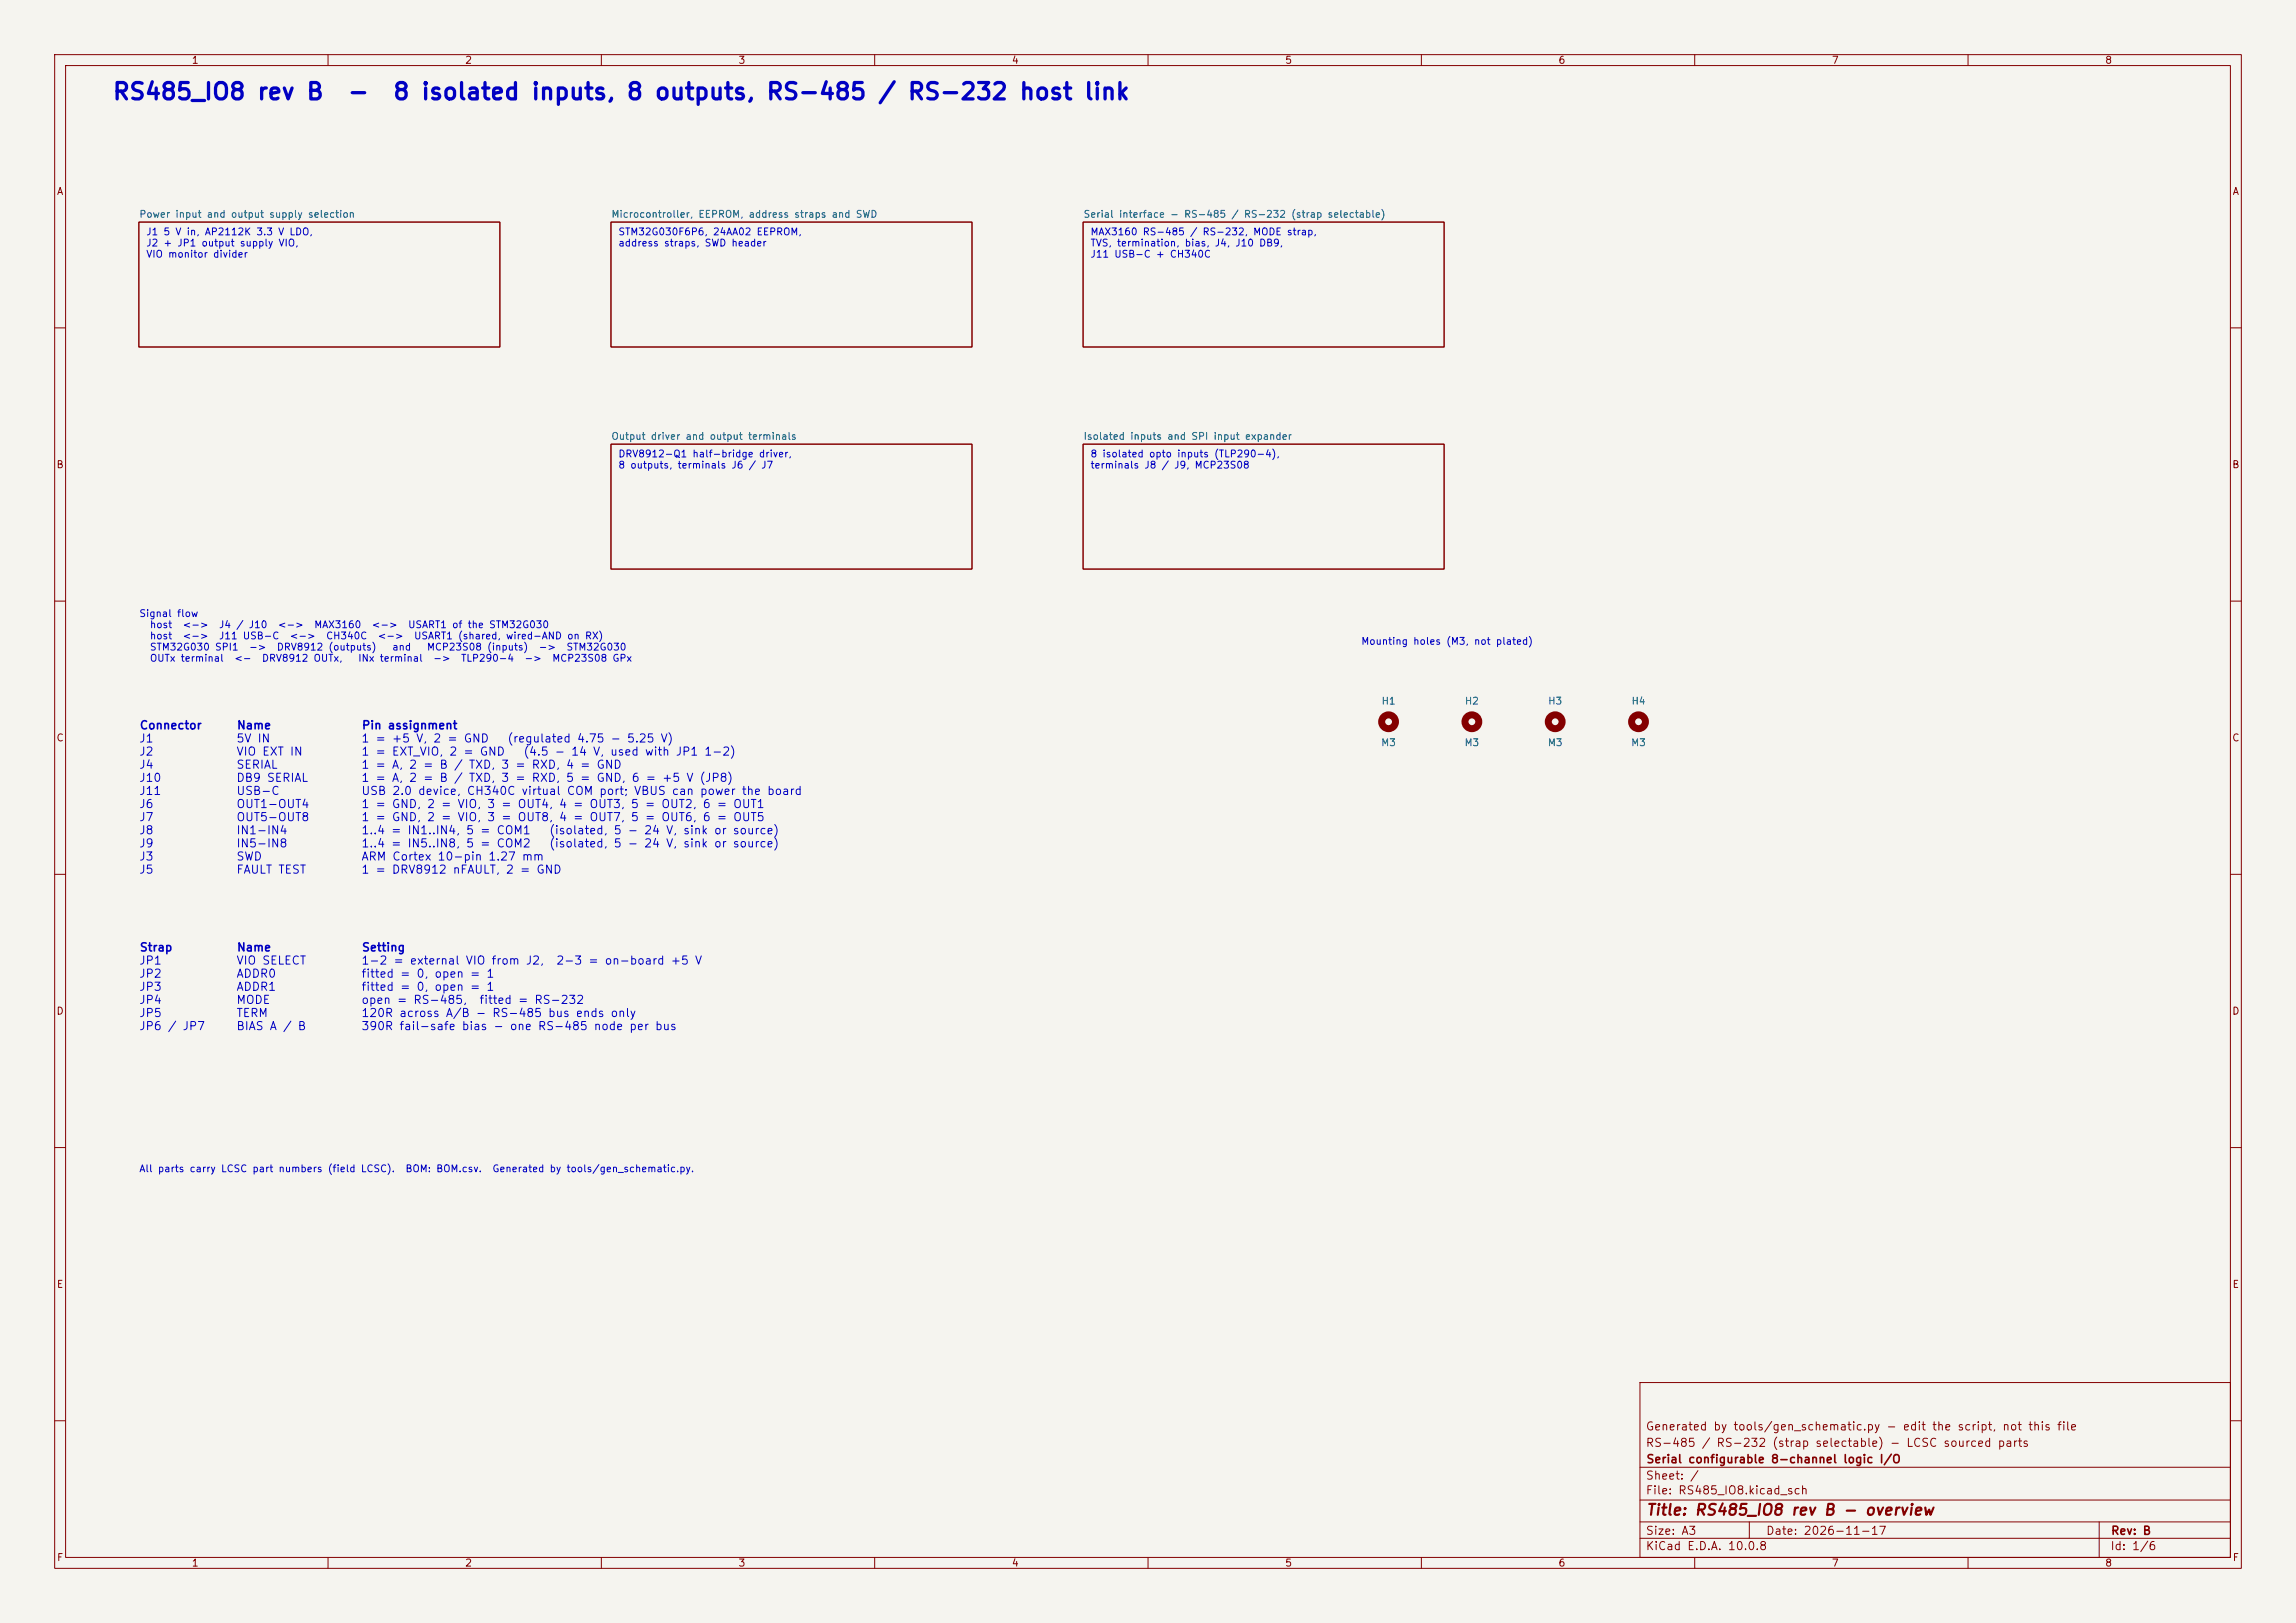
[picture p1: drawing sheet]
<svg xmlns="http://www.w3.org/2000/svg" width="420mm" height="297mm" viewBox="0 0 420 297" stroke-linecap="round" stroke-linejoin="round" font-family="sans-serif">
<defs><g id="words">
<g font-size="3" fill="#0000c2">
<text x="20.4" y="19">RS485_IO8 rev B</text>
<text x="63.4" y="19">-</text>
<text x="71.7" y="19">8 isolated inputs, 8 outputs, RS-485 / RS-232 host link</text>
</g>
<text font-size="2" fill="#840000" x="301" y="277.8">Title: RS485_IO8 rev B - overview</text>
<g font-size="1.5" fill="#0000c2">
<text x="25.4" y="136.2">J1</text>
<text x="25.4" y="133.8">Connector</text>
<text x="43.1" y="136.2">5V IN</text>
<text x="43.2" y="133.8">Name</text>
<text x="66" y="136.2">1 = +5 V, 2 = GND</text>
<text x="66.1" y="133.8">Pin assignment</text>
<text x="92.7" y="136.2">(regulated 4.75 - 5.25 V)</text>
<text x="25.4" y="138.6">J2</text>
<text x="25.4" y="141">J4</text>
<text x="25.4" y="143.4">J10</text>
<text x="43.1" y="138.6">VIO EXT IN</text>
<text x="43.1" y="143.4">DB9 SERIAL</text>
<text x="43.1" y="141">SERIAL</text>
<text x="66" y="138.6">1 = EXT_VIO, 2 = GND</text>
<text x="66" y="141">1 = A, 2 = B / TXD, 3 = RXD, 4 = GND</text>
<text x="66" y="143.4">1 = A, 2 = B / TXD, 3 = RXD, 5 = GND, 6 = +5 V (JP8)</text>
<text x="95.6" y="138.6">(4.5 - 14 V, used with JP1 1-2)</text>
<text x="25.4" y="145.8">J11</text>
<text x="25.4" y="148.2">J6</text>
<text x="43.1" y="148.2">OUT1-OUT4</text>
<text x="43.1" y="145.8">USB-C</text>
<text x="66" y="148.2">1 = GND, 2 = VIO, 3 = OUT4, 4 = OUT3, 5 = OUT2, 6 = OUT1</text>
<text x="66" y="145.8">USB 2.0 device, CH340C virtual COM port; VBUS can power the board</text>
<text x="25.4" y="155.4">J9</text>
<text x="25.4" y="150.6">J7</text>
<text x="25.4" y="153">J8</text>
<text x="43.1" y="150.6">OUT5-OUT8</text>
<text x="43.1" y="153">IN1-IN4</text>
<text x="43.1" y="155.4">IN5-IN8</text>
<text x="66" y="150.6">1 = GND, 2 = VIO, 3 = OUT8, 4 = OUT7, 5 = OUT6, 6 = OUT5</text>
<text x="66" y="155.4">1..4 = IN5..IN8, 5 = COM2</text>
<text x="66" y="153">1..4 = IN1..IN4, 5 = COM1</text>
<text x="100.3" y="155.4">(isolated, 5 - 24 V, sink or source)</text>
<text x="100.3" y="153">(isolated, 5 - 24 V, sink or source)</text>
<text x="25.4" y="160.2">J5</text>
<text x="25.4" y="157.8">J3</text>
<text x="43.1" y="160.2">FAULT TEST</text>
<text x="43.1" y="157.8">SWD</text>
<text x="66" y="157.8">ARM Cortex 10-pin 1.27 mm</text>
<text x="66" y="160.2">1 = DRV8912 nFAULT, 2 = GND</text>
<text x="25.4" y="179.3">JP2</text>
<text x="25.4" y="176.9">JP1</text>
<text x="25.4" y="174.5">Strap</text>
<text x="43.1" y="179.3">ADDR0</text>
<text x="43.1" y="176.9">VIO SELECT</text>
<text x="43.2" y="174.5">Name</text>
<text x="66" y="176.9">1-2 = external VIO from J2,</text>
<text x="66" y="179.3">fitted = 0, open = 1</text>
<text x="66.1" y="174.5">Setting</text>
<text x="101.6" y="176.9">2-3 = on-board +5 V</text>
<text x="25.4" y="184.1">JP4</text>
<text x="25.4" y="181.7">JP3</text>
<text x="43.1" y="184.1">MODE</text>
<text x="43.1" y="181.7">ADDR1</text>
<text x="66" y="184.1">open = RS-485,</text>
<text x="66" y="181.7">fitted = 0, open = 1</text>
<text x="87.6" y="184.1">fitted = RS-232</text>
<text x="25.4" y="186.5">JP5</text>
<text x="25.4" y="188.9">JP6 / JP7</text>
<text x="43.1" y="188.9">BIAS A / B</text>
<text x="43.1" y="186.5">TERM</text>
<text x="66" y="188.9">390R fail-safe bias - one RS-485 node per bus</text>
<text x="66" y="186.5">120R across A/B - RS-485 bus ends only</text>
</g>
<g font-size="1.5" fill="#840000">
<text x="300.9" y="262.1">Generated by tools/gen_schematic.py - edit the script, not this file</text>
<text x="300.9" y="265.1">RS-485 / RS-232 (strap selectable) - LCSC sourced parts</text>
<text x="301" y="268.1">Serial configurable 8-channel logic I/O</text>
<text x="300.9" y="273.8">File: RS485_IO8.kicad_sch</text>
<text x="300.9" y="271.1">Sheet: /</text>
<text x="300.9" y="281.2">Size: A3</text>
<text x="322.9" y="281.2">Date: 2026-11-17</text>
<text x="386" y="281.2">Rev: B</text>
<text x="300.9" y="284">KiCad E.D.A. 10.0.8</text>
<text x="385.9" y="284">Id: 1/6</text>
</g>
<g font-size="1.3" fill="#840000">
<text x="35" y="12">1</text>
<text x="85" y="12">2</text>
<text x="135" y="12">3</text>
<text x="185" y="12">4</text>
<text x="235" y="12">5</text>
<text x="285" y="12">6</text>
<text x="335" y="12">7</text>
<text x="385" y="12">8</text>
<text x="10.3" y="36">A</text>
<text x="408.3" y="36">A</text>
<text x="10.2" y="86">B</text>
<text x="408.2" y="86">B</text>
<text x="10.2" y="136">C</text>
<text x="408.2" y="136">C</text>
<text x="10.2" y="186">D</text>
<text x="408.2" y="186">D</text>
<text x="10.3" y="236">E</text>
<text x="408.3" y="236">E</text>
<text x="10.3" y="286">F</text>
<text x="35" y="287">1</text>
<text x="85" y="287">2</text>
<text x="135" y="287">3</text>
<text x="185" y="287">4</text>
<text x="235" y="287">5</text>
<text x="285" y="287">6</text>
<text x="335" y="287">7</text>
<text x="385" y="287">8</text>
<text x="408.3" y="286">F</text>
</g>
<g font-size="1.3" fill="#006464">
<text x="25.4" y="40.2">Power input and output supply selection</text>
<text x="111.7" y="40.2">Microcontroller, EEPROM, address straps and SWD</text>
<text x="198.1" y="40.2">Serial interface - RS-485 / RS-232 (strap selectable)</text>
<text x="111.7" y="80.8">Output driver and output terminals</text>
<text x="198.1" y="80.8">Isolated inputs and SPI input expander</text>
<text x="252.6" y="129.2">H1</text>
<text x="267.8" y="129.2">H2</text>
<text x="283.1" y="129.2">H3</text>
<text x="298.3" y="129.2">H4</text>
<text x="252.5" y="136.9">M3</text>
<text x="267.8" y="136.9">M3</text>
<text x="283" y="136.9">M3</text>
<text x="298.3" y="136.9">M3</text>
</g>
<g font-size="1.3" fill="#0000c2">
<text x="26.6" y="43.4">J1 5 V in, AP2112K 3.3 V LDO,</text>
<text x="26.6" y="45.4">J2 + JP1 output supply VIO,</text>
<text x="26.6" y="47.5">VIO monitor divider</text>
<text x="113" y="43.4">STM32G030F6P6, 24AA02 EEPROM,</text>
<text x="113" y="45.4">address straps, SWD header</text>
<text x="199.4" y="43.4">MAX3160 RS-485 / RS-232, MODE strap,</text>
<text x="199.4" y="45.4">TVS, termination, bias, J4, J10 DB9,</text>
<text x="199.4" y="47.5">J11 USB-C + CH340C</text>
<text x="113" y="84">DRV8912-Q1 half-bridge driver,</text>
<text x="113" y="86.1">8 outputs, terminals J6 / J7</text>
<text x="199.4" y="84">8 isolated opto inputs (TLP290-4),</text>
<text x="199.4" y="86.1">terminals J8 / J9, MCP23S08</text>
<text x="25.4" y="113.2">Signal flow</text>
<text x="27.3" y="115.3">host</text>
<text x="27.3" y="117.3">host</text>
<text x="27.3" y="119.4">STM32G030 SPI1</text>
<text x="33.3" y="115.3">&lt;-&gt;</text>
<text x="33.3" y="117.3">&lt;-&gt;</text>
<text x="39.9" y="115.3">J4 / J10</text>
<text x="39.9" y="117.3">J11 USB-C</text>
<text x="45.5" y="119.4">-&gt;</text>
<text x="50.5" y="119.4">DRV8912 (outputs)</text>
<text x="50.7" y="115.3">&lt;-&gt;</text>
<text x="52.9" y="117.3">&lt;-&gt;</text>
<text x="57.4" y="115.3">MAX3160</text>
<text x="59.5" y="117.3">CH340C</text>
<text x="67.9" y="115.3">&lt;-&gt;</text>
<text x="69" y="117.3">&lt;-&gt;</text>
<text x="71.6" y="119.4">and</text>
<text x="74.5" y="115.3">USART1 of the STM32G030</text>
<text x="75.6" y="117.3">USART1 (shared, wired-AND on RX)</text>
<text x="78" y="119.4">MCP23S08 (inputs)</text>
<text x="98.4" y="119.4">-&gt;</text>
<text x="103.5" y="119.4">STM32G030</text>
<text x="248.9" y="118.3">Mounting holes (M3, not plated)</text>
<text x="27.3" y="121.4">OUTx terminal</text>
<text x="42.7" y="121.4">&lt;-</text>
<text x="47.8" y="121.4">DRV8912 OUTx,</text>
<text x="65.4" y="121.4">INx terminal</text>
<text x="79.1" y="121.4">-&gt;</text>
<text x="84.2" y="121.4">TLP290-4</text>
<text x="95.8" y="121.4">-&gt;</text>
<text x="100.9" y="121.4">MCP23S08 GPx</text>
<text x="25.4" y="214.8">All parts carry LCSC part numbers (field LCSC).</text>
<text x="74.1" y="214.8">BOM: BOM.csv.</text>
<text x="90" y="214.8">Generated by tools/gen_schematic.py.</text>
</g>
</g></defs>
<path d="M0 0h420v297h-420z" fill="#f5f4ef" stroke="#f5f4ef" stroke-width=".18"/>
<g fill="none" stroke="#840000" stroke-width=".18">
<path d="M10 10h400v277h-400zM12 12h396v273h-396zM60 10v2M110 10v2M160 10v2M210 10v2M260 10v2M310 10v2M360 10v2M25.4 40.6h66v22.9h-66zM111.8 40.6h66v22.9h-66zM198.1 40.6h66.1v22.9h-66.1z"/>
<path d="M10 60h2M408 60h2M111.8 81.3h66v22.8h-66zM198.1 81.3h66.1v22.8h-66.1zM10 110h2M408 110h2M10 160h2M408 160h2M10 210h2M408 210h2M300 253h108v32h-108zM10 260h2"/>
<path d="M300 278.5h108M300 274.5h108M300 268.5h108M320 278.5v3M384 278.5v6.5M408 260h2M60 285v2M110 285v2M160 285v2M210 285v2M260 285v2M300 281.5h108"/>
<path d="M310 285v2M360 285v2"/>
</g>
<g fill="none" stroke="#840000" stroke-width="1.3">
<circle cx="254" cy="132.1" r="1.27"/>
<circle cx="269.2" cy="132.1" r="1.27"/>
<circle cx="284.5" cy="132.1" r="1.27"/>
<circle cx="299.7" cy="132.1" r="1.27"/>
</g>
<use href="#words"/>
</svg>
